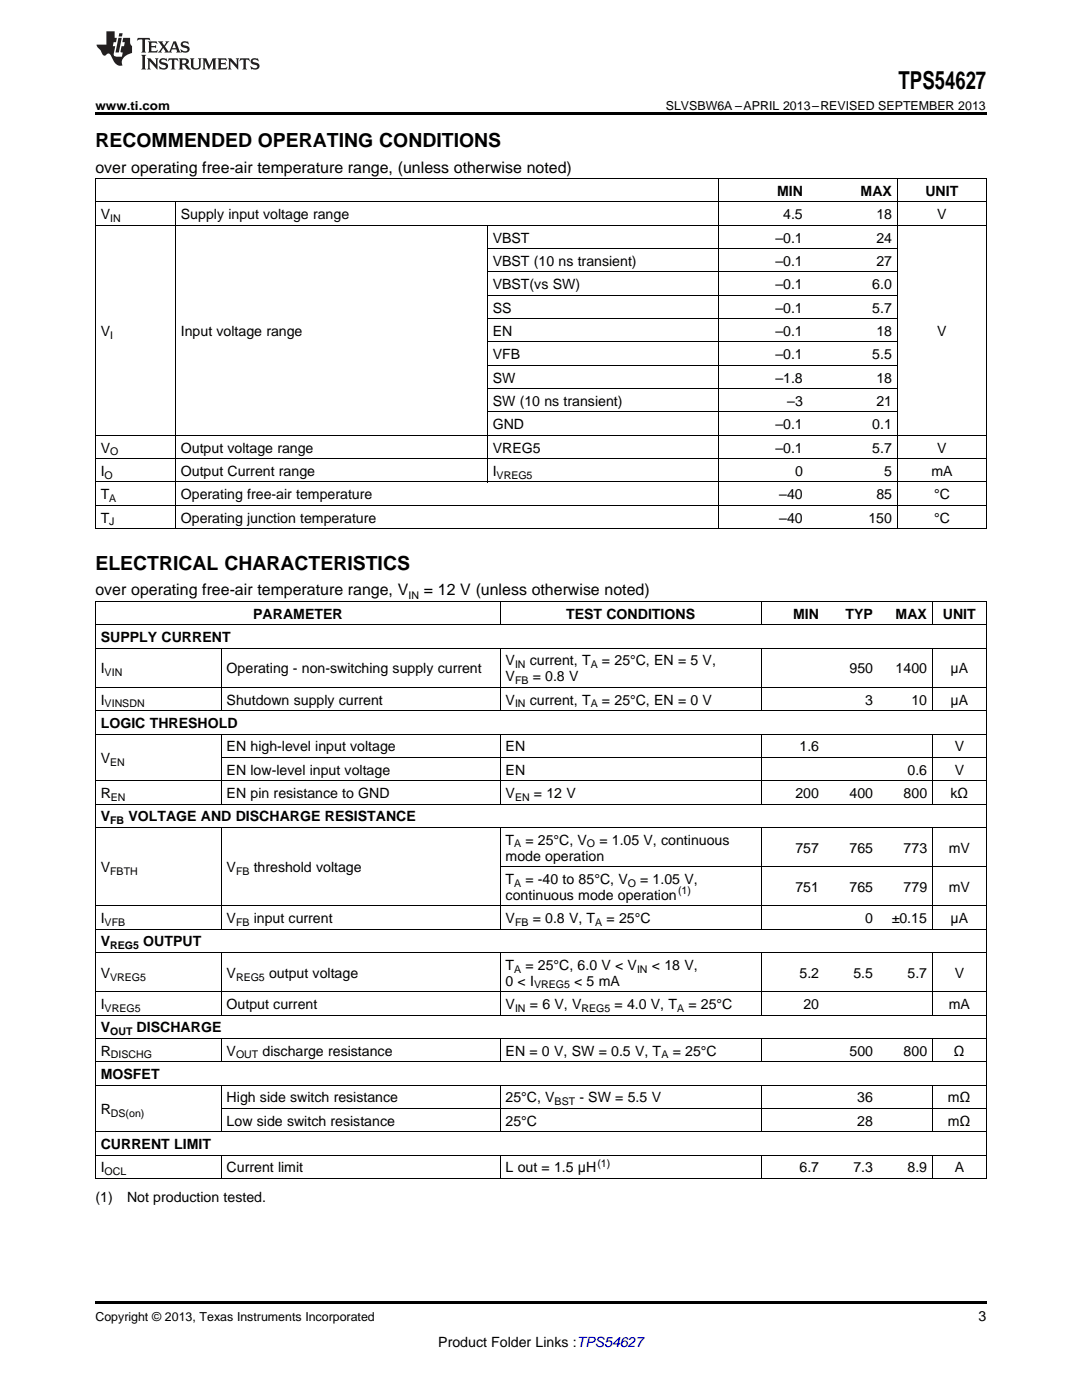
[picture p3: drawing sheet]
<svg xmlns="http://www.w3.org/2000/svg" width="216mm" height="279mm" viewBox="0 0 216 279" stroke-linecap="round" stroke-linejoin="round" font-family="sans-serif">
<defs><g id="words">
<text font-size="4.9" x="179.3" y="17.8">TPS54627</text>
<g font-size="3.9">
<text x="19" y="29.3">RECOMMENDED OPERATING CONDITIONS</text>
<text x="19" y="113.7">ELECTRICAL CHARACTERISTICS</text>
</g>
<g font-size="3.2">
<text x="19" y="34.4">over operating free-air temperature range, (unless otherwise noted)</text>
<text x="19" y="118.8">over operating free-air temperature range, V</text>
<text x="84.6" y="118.8">= 12 V (unless otherwise noted)</text>
</g>
<g font-size="2.8">
<text x="155" y="39.1">MIN</text>
<text x="171.7" y="39.1">MAX</text>
<text x="184.6" y="39.1">UNIT</text>
<text x="20.1" y="43.7">V</text>
<text x="36.1" y="43.7">Supply input voltage range</text>
<text x="156.3" y="43.7">4.5</text>
<text x="174.9" y="43.7">18</text>
<text x="187" y="43.7">V</text>
<text x="98.3" y="48.4">VBST</text>
<text x="98.3" y="53.1">VBST (10 ns transient)</text>
<text x="154.7" y="48.4">–0.1</text>
<text x="154.7" y="53.1">–0.1</text>
<text x="174.9" y="48.4">24</text>
<text x="174.9" y="53.1">27</text>
<text x="98.3" y="57.7">VBST(vs SW)</text>
<text x="154.7" y="57.7">–0.1</text>
<text x="174.1" y="57.7">6.0</text>
<text x="98.3" y="62.4">SS</text>
<text x="154.7" y="62.4">–0.1</text>
<text x="174.1" y="62.4">5.7</text>
<text x="20.1" y="67">V</text>
<text x="36.1" y="67">Input voltage range</text>
<text x="98.3" y="67">EN</text>
<text x="98.3" y="71.7">VFB</text>
<text x="154.7" y="67">–0.1</text>
<text x="154.7" y="71.7">–0.1</text>
<text x="174.1" y="71.7">5.5</text>
<text x="174.9" y="67">18</text>
<text x="187" y="67">V</text>
<text x="98.3" y="76.3">SW</text>
<text x="154.7" y="76.3">–1.8</text>
<text x="174.9" y="76.3">18</text>
<text x="98.3" y="81">SW (10 ns transient)</text>
<text x="157.1" y="81">–3</text>
<text x="174.9" y="81">21</text>
<text x="98.3" y="85.7">GND</text>
<text x="154.7" y="85.7">–0.1</text>
<text x="174.1" y="85.7">0.1</text>
<text x="20.1" y="90.3">V</text>
<text x="20.1" y="95">I</text>
<text x="36.1" y="90.3">Output voltage range</text>
<text x="36.1" y="95">Output Current range</text>
<text x="98.3" y="90.3">VREG5</text>
<text x="98.3" y="95">I</text>
<text x="154.7" y="90.3">–0.1</text>
<text x="158.6" y="95">0</text>
<text x="174.1" y="90.3">5.7</text>
<text x="176.4" y="95">5</text>
<text x="185.8" y="95">mA</text>
<text x="187" y="90.3">V</text>
<text x="20.1" y="99.6">T</text>
<text x="36.1" y="99.6">Operating free-air temperature</text>
<text x="155.5" y="99.6">–40</text>
<text x="174.9" y="99.6">85</text>
<text x="186.4" y="99.6">°C</text>
<text x="20.1" y="104.3">T</text>
<text x="36.1" y="104.3">Operating junction temperature</text>
<text x="155.5" y="104.3">–40</text>
<text x="173.3" y="104.3">150</text>
<text x="186.4" y="104.3">°C</text>
<text x="50.5" y="123.5">PARAMETER</text>
<text x="113" y="123.5">TEST CONDITIONS</text>
<text x="158.3" y="123.5">MIN</text>
<text x="168.7" y="123.5">TYP</text>
<text x="178.7" y="123.5">MAX</text>
<text x="188.1" y="123.5">UNIT</text>
<text x="20.1" y="128.1">SUPPLY CURRENT</text>
<text x="20.1" y="134.4">I</text>
<text x="45.2" y="134.4">Operating - non-switching supply current</text>
<text x="100.9" y="132.8">V</text>
<text x="100.9" y="136">V</text>
<text x="105.7" y="132.8">current, T</text>
<text x="106.3" y="136">= 0.8 V</text>
<text x="120.1" y="132.8">= 25°C, EN = 5 V,</text>
<text x="169.5" y="134.4">950</text>
<text x="178.7" y="134.4">1400</text>
<text x="189.7" y="134.4">μA</text>
<text x="20.1" y="140.6">I</text>
<text x="45.2" y="140.6">Shutdown supply current</text>
<text x="100.9" y="140.6">V</text>
<text x="105.7" y="140.6">current, T</text>
<text x="120.1" y="140.6">= 25°C, EN = 0 V</text>
<text x="172.6" y="140.6">3</text>
<text x="181.9" y="140.6">10</text>
<text x="189.7" y="140.6">μA</text>
<text x="20.1" y="145.3">LOGIC THRESHOLD</text>
<text x="45.2" y="149.9">EN high-level input voltage</text>
<text x="100.9" y="149.9">EN</text>
<text x="159.5" y="149.9">1.6</text>
<text x="190.5" y="149.9">V</text>
<text x="20.1" y="152.3">V</text>
<text x="45.2" y="154.6">EN low-level input voltage</text>
<text x="100.9" y="154.6">EN</text>
<text x="181.1" y="154.6">0.6</text>
<text x="190.5" y="154.6">V</text>
<text x="20.1" y="159.2">R</text>
<text x="45.2" y="159.2">EN pin resistance to GND</text>
<text x="100.9" y="159.2">V</text>
<text x="106.5" y="159.2">= 12 V</text>
<text x="158.7" y="159.2">200</text>
<text x="169.5" y="159.2">400</text>
<text x="180.3" y="159.2">800</text>
<text x="189.7" y="159.2">kΩ</text>
<text x="20.1" y="163.9">V</text>
<text x="25.6" y="163.9">VOLTAGE AND DISCHARGE RESISTANCE</text>
<text x="100.9" y="168.6">T</text>
<text x="100.9" y="171.7">mode operation</text>
<text x="104.8" y="168.6">= 25°C, V</text>
<text x="119.6" y="168.6">= 1.05 V, continuous</text>
<text x="158.7" y="170.1">757</text>
<text x="169.5" y="170.1">765</text>
<text x="180.3" y="170.1">773</text>
<text x="189.3" y="170.1">mV</text>
<text x="20.1" y="174.1">V</text>
<text x="45.2" y="174.1">V</text>
<text x="50.6" y="174.1">threshold voltage</text>
<text x="100.9" y="176.4">T</text>
<text x="100.9" y="179.6">continuous mode operation</text>
<text x="104.8" y="176.4">= -40 to 85°C, V</text>
<text x="127.7" y="176.4">= 1.05 V,</text>
<text x="158.7" y="178">751</text>
<text x="169.5" y="178">765</text>
<text x="180.3" y="178">779</text>
<text x="189.3" y="178">mV</text>
<text x="20.1" y="184.2">I</text>
<text x="45.2" y="184.2">V</text>
<text x="50.6" y="184.2">input current</text>
<text x="100.9" y="184.2">V</text>
<text x="106.3" y="184.2">= 0.8 V, T</text>
<text x="121" y="184.2">= 25°C</text>
<text x="172.6" y="184.2">0</text>
<text x="177.9" y="184.2">±0.15</text>
<text x="189.7" y="184.2">μA</text>
<text x="20.1" y="188.9">V</text>
<text x="28.6" y="188.9">OUTPUT</text>
<text x="20.1" y="195.1">V</text>
<text x="45.2" y="195.1">V</text>
<text x="53.7" y="195.1">output voltage</text>
<text x="100.9" y="193.5">T</text>
<text x="100.9" y="196.7">0 &lt; I</text>
<text x="104.8" y="193.5">= 25°C, 6.0 V &lt; V</text>
<text x="114.6" y="196.7">&lt; 5 mA</text>
<text x="130.1" y="193.5">&lt; 18 V,</text>
<text x="159.5" y="195.1">5.2</text>
<text x="170.3" y="195.1">5.5</text>
<text x="181.1" y="195.1">5.7</text>
<text x="190.5" y="195.1">V</text>
<text x="20.1" y="201.4">I</text>
<text x="45.2" y="201.4">Output current</text>
<text x="100.9" y="201.4">V</text>
<text x="105.7" y="201.4">= 6 V, V</text>
<text x="122.6" y="201.4">= 4.0 V, T</text>
<text x="137.4" y="201.4">= 25°C</text>
<text x="160.3" y="201.4">20</text>
<text x="189.3" y="201.4">mA</text>
<text x="20.1" y="206">V</text>
<text x="27.3" y="206">DISCHARGE</text>
<text x="20.1" y="210.7">R</text>
<text x="20.1" y="215.3">MOSFET</text>
<text x="45.2" y="210.7">V</text>
<text x="52.4" y="210.7">discharge resistance</text>
<text x="100.9" y="210.7">EN = 0 V, SW = 0.5 V, T</text>
<text x="134.2" y="210.7">= 25°C</text>
<text x="169.5" y="210.7">500</text>
<text x="180.3" y="210.7">800</text>
<text x="190.4" y="210.7">Ω</text>
<text x="45.2" y="220">High side switch resistance</text>
<text x="100.9" y="220">25°C, V</text>
<text x="115.6" y="220">- SW = 5.5 V</text>
<text x="171.1" y="220">36</text>
<text x="189.2" y="220">mΩ</text>
<text x="20.1" y="222.3">R</text>
<text x="45.2" y="224.6">Low side switch resistance</text>
<text x="100.9" y="224.6">25°C</text>
<text x="171.1" y="224.6">28</text>
<text x="189.2" y="224.6">mΩ</text>
<text x="20.1" y="229.3">CURRENT LIMIT</text>
<text x="20.1" y="234">I</text>
<text x="45.2" y="234">Current limit</text>
<text x="100.9" y="234">L out = 1.5 μH</text>
<text x="159.5" y="234">6.7</text>
<text x="170.3" y="234">7.3</text>
<text x="181.1" y="234">8.9</text>
<text x="190.5" y="234">A</text>
<text x="19" y="239.8">(1)</text>
<text x="25.4" y="239.8">Not production tested.</text>
<text x="195.3" y="263.6">3</text>
<text x="87.5" y="268.9">Product Folder Links :TPS54627</text>
</g>
<g font-size="2.5">
<text x="19" y="21.9">www.ti.com</text>
<text x="132.9" y="21.9">SLVSBW6A –APRIL 2013–REVISED SEPTEMBER 2013</text>
<text x="19" y="263.6">Copyright © 2013, Texas Instruments Incorporated</text>
</g>
<g font-size="2.1">
<text x="22" y="44.3">IN</text>
<text x="22" y="67.6">I</text>
<text x="20.9" y="95.5">O</text>
<text x="22" y="90.9">O</text>
<text x="99.1" y="95.5">VREG5</text>
<text x="21.8" y="100.2">A</text>
<text x="21.8" y="104.8">J</text>
<text x="81.5" y="119.5">IN</text>
<text x="20.9" y="134.9">VIN</text>
<text x="102.8" y="133.3">IN</text>
<text x="102.8" y="136.5">FB</text>
<text x="117.9" y="133.3">A</text>
<text x="20.9" y="141.2">VINSDN</text>
<text x="102.8" y="141.2">IN</text>
<text x="117.9" y="141.2">A</text>
<text x="22" y="152.8">EN</text>
<text x="22.1" y="159.8">EN</text>
<text x="102.8" y="159.8">EN</text>
<text x="22" y="164.5">FB</text>
<text x="102.6" y="169.1">A</text>
<text x="117.1" y="169.1">O</text>
<text x="22" y="174.6">FBTH</text>
<text x="47.1" y="174.6">FB</text>
<text x="102.6" y="177">A</text>
<text x="125.3" y="177">O</text>
<text x="135.3" y="178.4">(1)</text>
<text x="20.9" y="184.8">VFB</text>
<text x="47.1" y="184.8">FB</text>
<text x="102.8" y="184.8">FB</text>
<text x="118.8" y="184.8">A</text>
<text x="22" y="189.4">REG5</text>
<text x="22" y="195.7">VREG5</text>
<text x="47.1" y="195.7">REG5</text>
<text x="102.6" y="194.1">A</text>
<text x="106.6" y="197.3">VREG5</text>
<text x="127.1" y="194.1">IN</text>
<text x="20.9" y="201.9">VREG5</text>
<text x="102.8" y="201.9">IN</text>
<text x="116" y="201.9">REG5</text>
<text x="135.1" y="201.9">A</text>
<text x="22" y="206.6">OUT</text>
<text x="22.1" y="211.2">DISCHG</text>
<text x="47.1" y="211.2">OUT</text>
<text x="132" y="211.2">A</text>
<text x="110.7" y="220.6">BST</text>
<text x="22.1" y="222.9">DS(on)</text>
<text x="119.2" y="232.8">(1)</text>
<text x="20.9" y="234.5">OCL</text>
</g>
</g></defs>
<path d="M19 22.5h177.8v.5h-177.8zM19 259.7h177.8v.5h-177.8z" fill="#000"/>
<g fill="none" stroke="#000" stroke-width=".2">
<path d="M19 35.6h177.8M19.1 35.7v69.9M143.5 35.7v69.9M179 35.7v69.9M196.8 35.7v69.9M19 45h177.8M19 40.3h177.8M35 40.4v65.2M97.2 45v51.2M97.3 58.9h81.8M97.3 54.3h81.8M97.3 49.6h81.8"/>
<path d="M97.3 77.6h81.8M97.3 72.9h81.8M97.3 68.2h81.8M97.3 63.6h81.8M19 96.2h177.8M19 91.5h177.8M19 86.9h177.8M97.3 82.2h81.8M19 105.5h177.8M19 100.8h177.8M19 137.2h177.8M19 129.3h177.8"/>
<path d="M19 124.7h177.8M19 120h177.8M19.1 120.1v115.1M44.1 129.4v12.5M99.8 120.1v4.6M99.8 129.4v12.5M151.9 120.1v4.6M151.9 129.4v12.5M186 120.1v4.6M186 129.4v12.5M196.8 120.1v115.1M19 155.8h177.8"/>
<path d="M19 146.5h177.8M19 141.8h177.8M44.1 146.5v14M44.2 151.1h152.6M99.8 146.5v14M151.9 146.5v14M186 146.5v14M19 165.1h177.8M19 160.5h177.8M44.1 165.2v20.3M99.8 165.2v20.3M99.8 172.9h97"/>
<path d="M151.9 165.2v20.3M186 165.2v20.3M19 197.9h177.8M19 190.1h177.8M19 185.4h177.8M19 180.8h177.8M44.1 190.1v12.5M99.8 190.1v12.5M151.9 190.1v12.5M186 190.1v12.5M19 216.6h177.8M19 211.9h177.8"/>
<path d="M19 207.2h177.8M19 202.6h177.8M44.1 207.3v4.6M44.1 216.6v9.3M99.8 207.3v4.6M99.8 216.6v9.3M151.9 207.3v4.6M151.9 216.6v9.3M186 207.3v4.6M186 216.6v9.3M19 235.2h177.8M19 230.5h177.8"/>
<path d="M19 225.9h177.8M44.1 230.6v4.6M44.2 221.2h152.6M99.8 230.6v4.6M151.9 230.6v4.6M186 230.6v4.6"/>
</g>
<g fill="#231f20">
<path d="M27.5 7.6l-.1 .5 .4-.2h.6v.1v2.1l-.2 .4h1l-.3-.4v-2.1l.1-.1h.5l.5 .2-.2-.5zM29.5 8.3l.2 .3v1.5l-.2 .4h1.8l.2-.6a1.04 1.04 0 0 1-1.3 .2v-.7h.6l.3 .2v-.6l-.3 .2h-.6v-.6l.8-.1 .4 .3-.2-.5zM31.5 8.3l.9 1.1-.9 1.1h.8l-.2-.2 .5-.7 .4 .7-.2 .2h1.5l-.1-.2 .1-.4h.9l.1 .4-.2 .2h1l-.3-.3-.7-1.9h-.5l-.9 2-.8-1 .9-1h-.8l.1 .3-.3 .5-.4-.6 .2-.2zM34.7 8.6l.4 1h-.7zM36.3 8.4a.63 .63 0 0 0-.2 .7 .63 .63 0 0 0 .6 .4l.6 .2 .1 .2a.75 .75 0 0 1-.7 .4 .75 .75 0 0 1-.6-.5l.1 .7 .1-.1a1.11 1.11 0 0 0 1.5-.6 1.13 1.13 0 0 0-1.2-.8l-.1-.4a1.04 1.04 0 0 1 1.2 .2l-.2-.5-.1 .1-.5-.2zM28.2 10.9l.2 .4v2.2l-.2 .4h1l-.3-.4v-2.2l.3-.4zM29.3 11.6l.3 .4v1.5l-.3 .4h.8l-.2-.4v-1.3l1.5 1.7v-1.9l.2-.4h-.7l.2 .4v.9l-1.1-1.3zM32 11.8a.62 .62 0 0 0-.2 .7 .62 .62 0 0 0 .6 .4l.6 .1 .1 .3a.76 .76 0 0 1-.7 .3 .76 .76 0 0 1-.6-.4l.1 .7 .1-.1a1.11 1.11 0 0 0 1.5-.6 1.13 1.13 0 0 0-1.2-.8l-.1-.4a1.04 1.04 0 0 1 1.2 .2l-.2-.6-.1 .1-.5-.1zM33.7 11.6l-.2 .6a.61 .61 0 0 1 .8-.3v1.6l-.2 .4h.9l-.2-.4v-1.6a.63 .63 0 0 1 .8 .3l-.2-.6zM35.6 11.6l.3 .4v1.5l-.3 .4h1l-.2-.2v-.8l.5 .2a.76 .76 0 0 0 1.2 .7l-1-1a.58 .58 0 0 0 .6-.5 .58 .58 0 0 0-.5-.6zM36.4 11.9h.1a.45 .45 0 0 1 .5 .1 .45 .45 0 0 1 .1 .5l-.7 .2zM37.9 11.6l.2 .2a2.17 2.17 0 0 0 .3 1.9 .99 .99 0 0 0 1.6-.6v-1.1l.2-.4h-.7l.2 .2a1.92 1.92 0 0 1-.2 1.8 .6 .6 0 0 1-.9-.5v-1.1l.2-.4zM40.4 11.6l.2 .4v1.5l-.2 .4h.7l-.2-.4v-1.4l.8 1.8 .8-1.8v1.4l-.2 .4h.9l-.2-.4v-1.5l.2-.4h-.8l-.6 1.5-.6-1.5zM43.4 11.6l.2 .4v1.5l-.2 .4h1.8l.2-.6a1.04 1.04 0 0 1-1.3 .1v-.6h.5l.4 .2v-.6l-.4 .2h-.5v-.7h.8l.3 .3-.1-.6zM45.5 11.6l.2 .4v1.5l-.2 .4h.7l-.2-.4v-1.3l1.5 1.7v-1.9l.2-.4h-.7l.2 .4v.9l-1.1-1.3zM47.9 11.6l-.1 .6a.61 .61 0 0 1 .8-.3v1.6l-.3 .4h1l-.3-.4 .1-1.6a.63 .63 0 0 1 .7 .3l-.1-.6zM50.2 11.8a.62 .62 0 0 0-.2 .7 .62 .62 0 0 0 .6 .4l.6 .1 .2 .3a.76 .76 0 0 1-.8 .3 .76 .76 0 0 1-.6-.4l.1 .7 .2-.1a1.11 1.11 0 0 0 1.5-.6 1.13 1.13 0 0 0-1.3-.8l-.1-.4a1.04 1.04 0 0 1 1.2 .2l-.1-.6-.2 .1-.5-.1z"/>
<path d="M21.2 6.3v2.6h-1.9l.1 .4 .7 .9a.91 .91 0 0 0 1 .8 .56 .56 0 0 1 .5-.3 .56 .56 0 0 1 .5 .3l.4 .8a1.53 1.53 0 0 0 1.9 1.2 1.54 1.54 0 0 1 1-2.1l.9-.3v-1.4a1.52 1.52 0 0 1-.3-1.6h-1.4l-.2 .8h.5l-.2 .8h-.4l-.2 1v.2l.4 .1-.2 .8a1.93 1.93 0 0 1-1.6-.3l.3-1.8h-.5l.2-.8h.4l.2-.8h-.4v-1.3zM23.6 7.6l-.6 2.9h.7l.6-2.9zM23.8 6.6l-.1 .7h.6l.2-.7z"/>
</g>
<use href="#words"/>
</svg>
